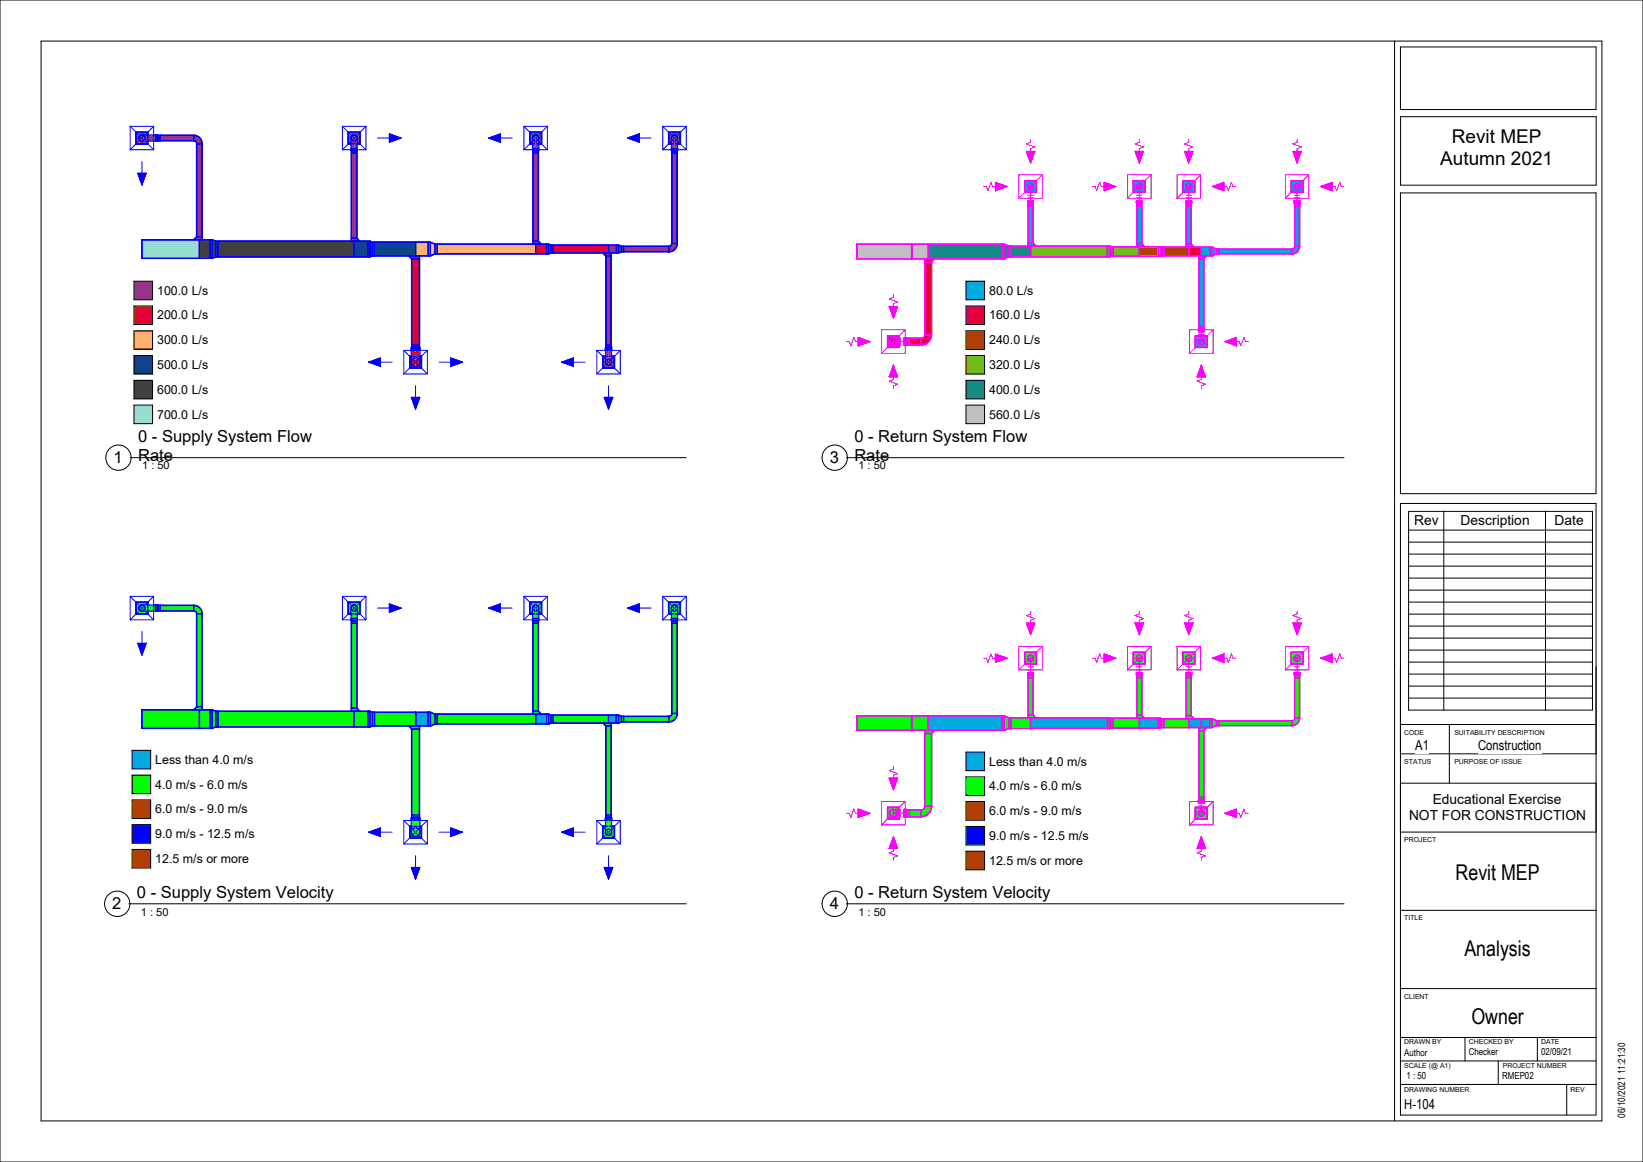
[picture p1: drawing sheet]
<svg xmlns="http://www.w3.org/2000/svg" width="840mm" height="594mm" viewBox="0 0 840 594" stroke-linecap="round" stroke-linejoin="round" font-family="sans-serif">
<defs><g id="words">
<g font-size="11.1">
<text x="744" y="450">Revit MEP</text>
<text x="749" y="489">Analysis</text>
<text x="752" y="523">Owner</text>
</g>
<g font-size="9.7">
<text x="742" y="73">Revit MEP</text>
<text x="736" y="84">Autumn 2021</text>
</g>
<g font-size="8.5">
<text x="71" y="226">0 - Supply System Flow</text>
<text x="437" y="226">0 - Return System Flow</text>
<text x="58" y="237">1</text>
<text x="71" y="236">Rate</text>
<text x="424" y="237">3</text>
<text x="437" y="236">Rate</text>
<text x="70" y="459">0 - Supply System Velocity</text>
<text x="437" y="459">0 - Return System Velocity</text>
<text x="57" y="465">2</text>
<text x="424" y="465">4</text>
</g>
<g font-size="7.1">
<text x="723" y="269">Rev</text>
<text x="747" y="269">Description</text>
<text x="795" y="269">Date</text>
<text x="724" y="384">A1</text>
<text x="756" y="384">Construction</text>
<text x="732" y="411">Educational Exercise</text>
<text x="720" y="419">NOT FOR CONSTRUCTION</text>
<text x="718" y="567">H-104</text>
</g>
<g font-size="6.3">
<text x="80" y="151">100.0 L/s</text>
<text x="506" y="151">80.0 L/s</text>
<text x="80" y="163">200.0 L/s</text>
<text x="506" y="163">160.0 L/s</text>
<text x="80" y="176">300.0 L/s</text>
<text x="506" y="176">240.0 L/s</text>
<text x="80" y="189">500.0 L/s</text>
<text x="506" y="189">320.0 L/s</text>
<text x="80" y="201">600.0 L/s</text>
<text x="506" y="201">400.0 L/s</text>
<text x="80" y="214">700.0 L/s</text>
<text x="506" y="214">560.0 L/s</text>
<text x="79" y="390">Less than 4.0 m/s</text>
<text x="506" y="391">Less than 4.0 m/s</text>
<text x="79" y="403">4.0 m/s - 6.0 m/s</text>
<text x="506" y="404">4.0 m/s - 6.0 m/s</text>
<text x="79" y="416">6.0 m/s - 9.0 m/s</text>
<text x="506" y="417">6.0 m/s - 9.0 m/s</text>
<text x="79" y="428">9.0 m/s - 12.5 m/s</text>
<text x="506" y="429">9.0 m/s - 12.5 m/s</text>
<text x="79" y="441">12.5 m/s or more</text>
<text x="506" y="442">12.5 m/s or more</text>
</g>
<g font-size="5.6">
<text x="73" y="240">1 : 50</text>
<text x="439" y="240">1 : 50</text>
<text x="72" y="468">1 : 50</text>
<text x="439" y="468">1 : 50</text>
</g>
<text font-size="5.1" x="831" y="571" transform="rotate(-90 831 571)">06/10/2021 11:21:30</text>
<g font-size="4.9">
<text x="718" y="540">Author</text>
<text x="751" y="539">Checker</text>
<text x="788" y="539">02/09/21</text>
<text x="719" y="552">1 : 50</text>
<text x="768" y="552">RMEP02</text>
</g>
<g font-size="3.5">
<text x="718" y="376">CODE</text>
<text x="744" y="376">SUITABILITY DESCRIPTION</text>
<text x="718" y="391">STATUS</text>
<text x="744" y="391">PURPOSE OF ISSUE</text>
<text x="718" y="431">PROJECT</text>
<text x="718" y="470">TITLE</text>
<text x="718" y="511">CLIENT</text>
<text x="718" y="534">DRAWN BY</text>
<text x="751" y="534">CHECKED BY</text>
<text x="788" y="534">DATE</text>
<text x="718" y="546">SCALE (@ A1)</text>
<text x="768" y="546">PROJECT NUMBER</text>
<text x="718" y="558">DRAWING NUMBER</text>
<text x="803" y="558">REV</text>
</g>
</g></defs>
<g fill="#00f">
<path d="M70 89h5l-2 6z"/>
<path d="M199 68l6 3-6 2z"/>
<path d="M250 71l6-3v5z"/>
<path d="M321 71l6-3v5z"/>
<path d="M210 203h5l-3 6z"/>
<path d="M230 183l6 2-6 2z"/>
<path d="M188 185l6-2v4z"/>
<path d="M309 203h4l-2 6z"/>
<path d="M287 185l6-2v4z"/>
</g>
<path d="M73 123h29v9h-29z" fill-rule="evenodd" fill="#a0e0e0"/>
<path d="M102 123h5v9h-5z" fill-rule="evenodd" fill="#404040"/>
<g fill="#938">
<path d="M180 78h2v44h-2z" fill-rule="evenodd"/>
<path d="M272 78h3v45h-3z" fill-rule="evenodd"/>
<path d="M343 78h3v46h-3z" fill-rule="evenodd"/>
<path d="M342 126l1-1v-1h3a4 4 0 0 1-4 5z" fill-rule="evenodd"/>
<path d="M310 131h3v45h-3z" fill-rule="evenodd"/>
</g>
<path d="M210 132h4v44h-4z" fill-rule="evenodd" fill="#d00"/>
<g fill="#938">
<path d="M101 73h2v48h-2z" fill-rule="evenodd"/>
<path d="M82 69h17v3h-17z" fill-rule="evenodd"/>
<path d="M99 69a4 4 0 0 1 4 4h-2l-1-1h-1z" fill-rule="evenodd"/>
</g>
<g fill="#d00">
<path d="M212 187l2-1 1-1a1.9 1.9 0 0 1-3 2z" fill-rule="evenodd"/>
<path d="M210 185l1 1 1 1a1.8 1.8 0 0 1-2-2z" fill-rule="evenodd"/>
<path d="M212 186h2l1-2-1 2-2 1z" fill-rule="evenodd"/>
<path d="M210 184l1 2h1v1a2.3 2.3 0 0 1-2-3z" fill-rule="evenodd"/>
<path d="M212 185h2l1-2a2.1 2.1 0 0 1-3 3z" fill-rule="evenodd"/>
<path d="M210 183l1 2h1v1l-1-1z" fill-rule="evenodd"/>
<path d="M212 184l2-1 1-1-1 3h-2z" fill-rule="evenodd"/>
<path d="M210 182l1 1 1 1v1l-1-1z" fill-rule="evenodd"/>
<path d="M212 182l3-1v2l-1 1h-2z" fill-rule="evenodd"/>
<path d="M210 181l2 1v2l-1-1z" fill-rule="evenodd"/>
<path d="M212 180l3-1v2l-3 1z" fill-rule="evenodd"/>
<path d="M210 179l2 1v2l-1-1z" fill-rule="evenodd"/>
<path d="M212 179h3l-3 1z" fill-rule="evenodd"/>
<path d="M210 179h2v1h-1z" fill-rule="evenodd"/>
</g>
<g fill="#938">
<path d="M311 186h1l1-1a1.2 1.2 0 0 1-2 1z" fill-rule="evenodd"/>
<path d="M310 185v1h1a1.2 1.2 0 0 1-1-1z" fill-rule="evenodd"/>
<path d="M311 186l1-1 1-1a1.4 1.4 0 0 1 0 2 1.4 1.4 0 0 1-2 0z" fill-rule="evenodd"/>
<path d="M310 184v1l1 1h-1z" fill-rule="evenodd"/>
<path d="M311 184h1l1-1-1 2-1 1z" fill-rule="evenodd"/>
<path d="M310 183v1h1v2l-1-1z" fill-rule="evenodd"/>
<path d="M311 183l2-1-1 2h-1z" fill-rule="evenodd"/>
<path d="M310 182l1 1v1h-1z" fill-rule="evenodd"/>
<path d="M311 181l2-1-1 2-1 1z" fill-rule="evenodd"/>
<path d="M310 180l1 1v2l-1-1z" fill-rule="evenodd"/>
<path d="M311 179h2v2h-2z" fill-rule="evenodd"/>
<path d="M310 179h1v2h-1z" fill-rule="evenodd"/>
<path d="M311 179h2h-2z" fill-rule="evenodd"/>
<path d="M310 179h1z" fill-rule="evenodd"/>
<path d="M180 69h1l-2 2z" fill-rule="evenodd"/>
<path d="M181 69h1l1 2z" fill-rule="evenodd"/>
<path d="M180 70l1-1-2 2z" fill-rule="evenodd"/>
<path d="M181 69l1 1 1 1z" fill-rule="evenodd"/>
<path d="M180 70h1v1h-1l-1 1z" fill-rule="evenodd"/>
<path d="M181 70h1l1 2-1-1h-1z" fill-rule="evenodd"/>
<path d="M180 71h1v1l-2 1z" fill-rule="evenodd"/>
<path d="M181 71h1l1 2-2-1z" fill-rule="evenodd"/>
<path d="M180 73l1-1v2h-2z" fill-rule="evenodd"/>
<path d="M181 72l1 1 1 1h-2z" fill-rule="evenodd"/>
<path d="M180 74h1v1h-2z" fill-rule="evenodd"/>
<path d="M181 74h2v1h-2z" fill-rule="evenodd"/>
<path d="M180 75h1v1h-2z" fill-rule="evenodd"/>
<path d="M181 75l2 1h-2z" fill-rule="evenodd"/>
<path d="M273 69h1l-2 2z" fill-rule="evenodd"/>
<path d="M274 69h1v2z" fill-rule="evenodd"/>
<path d="M273 70l1-1-2 2z" fill-rule="evenodd"/>
<path d="M274 69l1 1v1z" fill-rule="evenodd"/>
<path d="M273 70h1v1h-1l-1 1z" fill-rule="evenodd"/>
<path d="M274 70h1v2v-1h-1z" fill-rule="evenodd"/>
<path d="M273 71h1v1l-2 1z" fill-rule="evenodd"/>
<path d="M274 71h1v2l-1-1z" fill-rule="evenodd"/>
<path d="M272 73l2-1v2h-2z" fill-rule="evenodd"/>
<path d="M274 72l1 1v1h-1z" fill-rule="evenodd"/>
<path d="M272 74h2v1h-2z" fill-rule="evenodd"/>
<path d="M274 74h1v1h-1z" fill-rule="evenodd"/>
<path d="M272 75h2v1h-2z" fill-rule="evenodd"/>
<path d="M274 75l1 1h-1z" fill-rule="evenodd"/>
<path d="M344 69h1l-2 2z" fill-rule="evenodd"/>
<path d="M345 69h1v2z" fill-rule="evenodd"/>
<path d="M344 70l1-1-2 2z" fill-rule="evenodd"/>
<path d="M345 69l1 1v1z" fill-rule="evenodd"/>
<path d="M344 70h1v1h-1l-1 1z" fill-rule="evenodd"/>
<path d="M345 70h1v2v-1h-1z" fill-rule="evenodd"/>
<path d="M344 71h1v1l-2 1z" fill-rule="evenodd"/>
<path d="M345 71h1v2l-1-1z" fill-rule="evenodd"/>
<path d="M343 73l2-1v2h-2z" fill-rule="evenodd"/>
<path d="M345 72l1 1v1h-1z" fill-rule="evenodd"/>
<path d="M343 74h2v1h-2z" fill-rule="evenodd"/>
<path d="M345 74h1v1h-1z" fill-rule="evenodd"/>
<path d="M343 75h2v1h-2z" fill-rule="evenodd"/>
<path d="M345 75l1 1h-1z" fill-rule="evenodd"/>
<path d="M71 71l2 1h-2z" fill-rule="evenodd"/>
<path d="M71 69h2l-2 2z" fill-rule="evenodd"/>
<path d="M71 71h1l1 1h1a1.8 1.8 0 0 1-3-1z" fill-rule="evenodd"/>
<path d="M72 69h2h-1l-1 2h-1z" fill-rule="evenodd"/>
<path d="M72 71h2l1 1a1.8 1.8 0 0 1-3-1z" fill-rule="evenodd"/>
<path d="M73 69h1a1.5 1.5 0 0 1-2 1z" fill-rule="evenodd"/>
<path d="M74 71h1l1 1a1.8 1.8 0 0 1-2-1z" fill-rule="evenodd"/>
<path d="M74 69h2l-1 2h-1z" fill-rule="evenodd"/>
<path d="M75 71h2l1 1h-2z" fill-rule="evenodd"/>
<path d="M76 69h2l-1 2h-2z" fill-rule="evenodd"/>
<path d="M77 71h2v1h-1z" fill-rule="evenodd"/>
<path d="M78 69h1v2h-2z" fill-rule="evenodd"/>
<path d="M79 71v1z" fill-rule="evenodd"/>
<path d="M79 69v2z" fill-rule="evenodd"/>
</g>
<path d="M111 123h70v8h-70z" fill-rule="evenodd" fill="#404040"/>
<g fill="#004282">
<path d="M181 123h7v8h-7z" fill-rule="evenodd"/>
<path d="M191 124h21v7h-21z" fill-rule="evenodd"/>
</g>
<g fill="#fa0">
<path d="M212 124h7v7h-7z" fill-rule="evenodd"/>
<path d="M224 125h50v5h-50z" fill-rule="evenodd"/>
</g>
<g fill="#d00">
<path d="M274 125h5v5h-5z" fill-rule="evenodd"/>
<path d="M283 125h28v4h-28z" fill-rule="evenodd"/>
</g>
<g fill="#938">
<path d="M311 125h4v4h-4z" fill-rule="evenodd"/>
<path d="M319 126h23v3h-23z" fill-rule="evenodd"/>
<path d="M101 121h2v2h-4z" fill-rule="evenodd"/>
<path d="M180 122h2l2 1h-4z" fill-rule="evenodd"/>
<path d="M272 123h3l2 2h-5z" fill-rule="evenodd"/>
<path d="M308 129h5v2h-3z" fill-rule="evenodd"/>
</g>
<g fill="#d00">
<path d="M210 177h4l-2 1z"/>
<path d="M209 131h5v1h-4z" fill-rule="evenodd"/>
<path d="M209 182h1v3z" fill-rule="evenodd"/>
<path d="M209 182l1 3-1 3z" fill-rule="evenodd"/>
<path d="M210 185l1 2h1l-3 1z" fill-rule="evenodd"/>
<path d="M209 188l3-1 3 1z" fill-rule="evenodd"/>
<path d="M212 187h2l1-2v3z" fill-rule="evenodd"/>
<path d="M215 182v6v-3z" fill-rule="evenodd"/>
<path d="M215 182v3z" fill-rule="evenodd"/>
<path d="M209 182h1z" fill-rule="evenodd"/>
<path d="M210 178h5v1h-5z" fill-rule="evenodd"/>
<path d="M210 176h4v1h-4z" fill-rule="evenodd"/>
<path d="M210 177l2 1h-2z" fill-rule="evenodd"/>
<path d="M212 178l2-1 1 1z" fill-rule="evenodd"/>
</g>
<g fill="#938">
<path d="M308 182l2 3-2 3z"/>
<path d="M308 188l3-1 3 1z"/>
<path d="M310 177h3l-2 1z"/>
<path d="M308 182l2 1v2z" fill-rule="evenodd"/>
<path d="M310 185v1l1 1-3 1z" fill-rule="evenodd"/>
<path d="M311 187l1-1 1-1 1 3z" fill-rule="evenodd"/>
<path d="M314 182v6l-1-3z" fill-rule="evenodd"/>
<path d="M313 183l1-1-1 3z" fill-rule="evenodd"/>
<path d="M308 182l2 1v-1zM313 182v1l1-1z" fill-rule="evenodd"/>
<path d="M310 178h3v1h-3z" fill-rule="evenodd"/>
<path d="M310 176h3v1h-3z" fill-rule="evenodd"/>
<path d="M310 177l1 1h-1z" fill-rule="evenodd"/>
<path d="M311 178l2-1v1z" fill-rule="evenodd"/>
<path d="M178 68l3 1h-1l-1 2z" fill-rule="evenodd"/>
<path d="M178 68l1 3-1 3z" fill-rule="evenodd"/>
<path d="M179 71v2l-1 1z" fill-rule="evenodd"/>
<path d="M178 74h1v-1zM183 73v1h1z" fill-rule="evenodd"/>
<path d="M183 71l1 3-1-1z" fill-rule="evenodd"/>
<path d="M184 68v6l-1-3z" fill-rule="evenodd"/>
<path d="M181 69l3-1-1 3-1-2z" fill-rule="evenodd"/>
<path d="M178 68h6l-3 1z" fill-rule="evenodd"/>
<path d="M179 76h4v1h-4z" fill-rule="evenodd"/>
<path d="M180 77h2v1h-2z" fill-rule="evenodd"/>
<path d="M181 77h2h-1z" fill-rule="evenodd"/>
<path d="M179 77h2h-1z" fill-rule="evenodd"/>
<path d="M180 77h1h1z" fill-rule="evenodd"/>
<path d="M271 68l3 1h-1l-1 2z" fill-rule="evenodd"/>
<path d="M271 68l1 3-1 3z" fill-rule="evenodd"/>
<path d="M272 71v2l-1 1z" fill-rule="evenodd"/>
<path d="M271 74h1v-1zM275 73v1h2z" fill-rule="evenodd"/>
<path d="M275 71l2 3-2-1z" fill-rule="evenodd"/>
<path d="M277 68v6l-2-3z" fill-rule="evenodd"/>
<path d="M274 69l3-1-2 3v-2z" fill-rule="evenodd"/>
<path d="M271 68h6l-3 1z" fill-rule="evenodd"/>
<path d="M272 76h3v1h-3z" fill-rule="evenodd"/>
<path d="M272 77h3v1h-3z" fill-rule="evenodd"/>
<path d="M274 77h1z" fill-rule="evenodd"/>
<path d="M272 77h2h-2z" fill-rule="evenodd"/>
<path d="M272 77h2h1z" fill-rule="evenodd"/>
<path d="M342 68l3 1h-1l-1 2z" fill-rule="evenodd"/>
<path d="M342 68l1 3-1 3z" fill-rule="evenodd"/>
<path d="M343 71v2l-1 1z" fill-rule="evenodd"/>
<path d="M342 74h1v-1zM346 73v1h2z" fill-rule="evenodd"/>
<path d="M346 71l2 3-2-1z" fill-rule="evenodd"/>
<path d="M348 68v6l-2-3z" fill-rule="evenodd"/>
<path d="M345 69l3-1-2 3v-2z" fill-rule="evenodd"/>
<path d="M342 68h6l-3 1z" fill-rule="evenodd"/>
<path d="M343 76h3v1h-3z" fill-rule="evenodd"/>
<path d="M343 77h3v1h-3z" fill-rule="evenodd"/>
<path d="M345 77h1z" fill-rule="evenodd"/>
<path d="M343 77h2h-2z" fill-rule="evenodd"/>
<path d="M343 77h2h1z" fill-rule="evenodd"/>
<path d="M70 68l3 1h-2v2z" fill-rule="evenodd"/>
<path d="M70 68l1 3-1 3z" fill-rule="evenodd"/>
<path d="M71 71v1h2l-3 2z" fill-rule="evenodd"/>
<path d="M70 74l3-2 3 2z" fill-rule="evenodd"/>
<path d="M73 72h2l1 2z" fill-rule="evenodd"/>
<path d="M75 72l1 2v-2zM76 68l-1 1h1z" fill-rule="evenodd"/>
<path d="M73 69l3-1-1 1z" fill-rule="evenodd"/>
<path d="M70 68h6l-3 1z" fill-rule="evenodd"/>
<path d="M79 69h1v3h-1z" fill-rule="evenodd"/>
<path d="M81 69h1v3h-1z" fill-rule="evenodd"/>
<path d="M80 69h1l-1 2z" fill-rule="evenodd"/>
<path d="M80 71l1 1h-1z" fill-rule="evenodd"/>
<path d="M81 69v3l-1-1z" fill-rule="evenodd"/>
</g>
<g fill="#404040">
<path d="M107 123h2v9h-2z" fill-rule="evenodd"/>
<path d="M110 123h1v8h-1z" fill-rule="evenodd"/>
<path d="M109 123h1v8l-1 1z" fill-rule="evenodd"/>
</g>
<g fill="#004282">
<path d="M188 123h1v8h-1z" fill-rule="evenodd"/>
<path d="M190 124h1v7h-1z" fill-rule="evenodd"/>
<path d="M189 123l1 1v7h-1z" fill-rule="evenodd"/>
</g>
<g fill="#fa0">
<path d="M219 124h1v7h-1z" fill-rule="evenodd"/>
<path d="M222 125h2v5h-2z" fill-rule="evenodd"/>
<path d="M220 124l2 1v5l-2 1z" fill-rule="evenodd"/>
</g>
<g fill="#d00">
<path d="M279 125h1v5h-1z" fill-rule="evenodd"/>
<path d="M282 125h1v4h-1z" fill-rule="evenodd"/>
<path d="M280 125h2v4l-2 1z" fill-rule="evenodd"/>
</g>
<g fill="#938">
<path d="M315 125h1v4h-1z" fill-rule="evenodd"/>
<path d="M318 126h1v3h-1z" fill-rule="evenodd"/>
<path d="M316 125l2 1v3h-2z" fill-rule="evenodd"/>
</g>
<g fill="none" stroke="#00f" stroke-width=".51">
<path d="M67 65l4 4M67 77h12M67 65h12M67 65v12M71 72l-4 5M71 69l1 1M72 71l-1 1M73 71l1 1M73 69h.1M73 72h.1M73 72h6M74 69l-1 1"/>
<path d="M74 70h.1M74 69h.1M74 71h.1M74 70v1M74 72l5 5M75 69h.1M76 69v1M76 71v1M79 65v5M79 71v6M79 65l-5 4M79 69h-6"/>
<path d="M175 65l4 4M175 77h4M175 65h12M175 65v12M179 72l-4 5M179 74h2M180 71h.1M180 69l1 1M180 72l-1-1v5M180 72h2M180 72h.1M180 72h1"/>
<path d="M181 71l-1 1M181 71l1 1M181 74h2M182 72h.1M182 72l1-1v5M182 69l-1 1M183 71h-1M183 71h.1M183 72l4 5M183 77h4M187 65l-4 4M187 65v12"/>
<path d="M193 71h12M199 68l6 3-6 2zM250 71h12M250 71l6-3v5zM268 65l4 4M268 77h4M268 65h12M268 65v12M272 72l-4 5M272 74h1M272 71h.1M273 69l1 1"/>
<path d="M273 72l-1-1v5M273 72h1M273 72h.1M274 71l-1 1M274 71l1 1M274 74h1M274 72h.1M275 72v-1v5M275 69l-1 1M275 71h.1M276 72l4 5M276 77h4"/>
<path d="M280 65l-4 4M280 65v12M321 71h12M321 71l6-3v5zM339 65l4 4M339 77h4M339 65h12M339 65v12M343 72l-4 5M343 74h1M343 71h.1M344 69l1 1"/>
<path d="M344 72l-1-1v5M344 72h1M344 72h.1M345 71l-1 1M345 71l1 1M345 74h1M345 72h.1M346 72v-1v5M346 69l-1 1M346 71h.1M347 72l4 5M347 77h4"/>
<path d="M351 65l-4 4M351 65v12M70 89h5l-2 6zM73 83v12M206 179h5M206 179l5 4M206 179v12M210 179v6v-1M212 179h1M214 179h4M215 179v6l-1-1M218 179l-4 4"/>
<path d="M218 179v12M305 179h6M305 179l4 4M305 179v12M310 179v6v-1M311 179h6M313 179v6l-1-1M317 179l-4 4M317 179v12M188 185h12M188 185l6-2v4zM206 191h12"/>
<path d="M210 182h1M210 184h.1M211 184h.1M211 187l-5 4M211 184l1 1M211 183h.1M212 182h1M212 183h.1M212 183l-1 1M212 185l-1 1M212 197v12M213 185l1 1"/>
<path d="M213 183h.1M213 183h1M214 183v1M214 183h.1M214 184l-1 1M214 182h1M214 184h.1M214 187l4 4M215 184h.1M224 185h12M230 183l6 2-6 2zM287 185h12"/>
<path d="M287 185l6-2v4zM305 191h12M309 187l-4 4M310 182h1M310 185h.1M310 184v1M310 184l1 1M311 184h.1M311 184h1M311 184h-1M311 185l-1 1M311 197v12"/>
<path d="M311 185l1 1M311 182h2M312 184h.1M312 184l-1 1M313 184v1M313 185h.1M313 181h.1M313 184h.1M313 183h.1M313 187l4 4M210 203h5l-3 6zM309 203h4l-2 6z"/>
</g>
<g fill="none" stroke="#00f" stroke-width=".7">
<path d="M71 71h.1M71 70h.1M72 72h.1M72 69h.1M73 69a1.6 1.6 0 0 0-2 2 1.6 1.6 0 0 0 2 1M76 69v-1h-6v6h6v-2M80 69h-1v3h1M80 69h.1M80 69v3M80 72h.1M80 70h.1M80 71h.1"/>
<path d="M80 69h1M80 71v1M81 72h18h1l1 1M81 69h19l2 2 1 2M81 69v3M81 72h-1M82 69v3M99 69v3M101 73h2M101 73v48M103 73v50M179 71a1.6 1.6 0 0 1 2-2 1.6 1.6 0 0 1 2 2"/>
<path d="M179 77v-1h4v1M179 77h1M179 74h-1v-6h6v6h-1M180 77h.1M180 70h.1M180 77h3M180 78h2M180 77v46M180 77h2M180 77h1M181 69h-1M182 69h.1"/>
<path d="M182 77h.1M182 77v45M182 70h1M183 77h.1M183 77h-1M272 71a1.6 1.6 0 0 1 2-2 1.6 1.6 0 0 1 1 2M272 77v-1h3v1M272 77h.1M272 74h-1v-6h6v6h-2M272 70h.1M272 77h3M272 78h3"/>
<path d="M272 77v48M273 77h.1M273 69h.1M274 69h1M274 77h1M275 77v46l2 2M275 70h.1M275 77h.1M343 71a1.6 1.6 0 0 1 2-2 1.6 1.6 0 0 1 1 2M343 77v-1h3v1M343 77h.1M343 74h-1v-6h6v6h-2"/>
<path d="M343 70h.1M343 77h3M343 77v48l-1 1M343 78h3M344 77h.1M344 69h.1M345 69h1M345 77h1M346 77v48v1l-1 2-3 1M346 70h.1M346 77h.1M101 121h2"/>
<path d="M101 121l-2 2M102 123v9M107 123v9M109 123h-36v9h36M109 123v9M109 123h1M110 131h79M110 123h79M110 123v8M110 131l-1 1M111 123v8M180 122h2"/>
<path d="M181 123v8M182 122l2 1M188 123v8M189 123v8M189 123l1 1M190 131h30M190 124h30M190 124v7M190 131h-1M191 124v7M209 131l1 1M210 132h4"/>
<path d="M210 132v45M212 124v7M214 131v46M219 124v7M220 124v7M220 124l2 1M222 130h58M222 125h58M222 125v5M222 130l-2 1M224 125v5M272 123h3"/>
<path d="M274 125v5M279 125v5M280 125v5M280 125h2M282 129h34M282 125h34M282 125v4M282 129l-2 1M283 125v4M308 129l2 2v46M310 131h3M311 125v4"/>
<path d="M313 129v48M315 125v4M316 125v4M316 125l2 1M318 126h24M318 129h24M318 126v3M318 129h-2M319 126v3M342 126v3M343 124h3M210 178v1h5v-1"/>
<path d="M210 178h.1M210 178h5M210 176h4M210 177h4M210 177v1M211 178h.1M212 178h.1M213 178h.1M214 178h.1M214 177l1 1M215 178h.1M310 178v1h3v-1"/>
<path d="M310 178h.1M310 178h3M310 176h3M310 177h3M310 177v1M310 178h1M312 178h.1M313 177v1M313 178h.1M210 185a2.2 2.2 0 0 0 2 2 2.2 2.2 0 0 0 3-2M210 182h-1v6h6v-6M210 186h.1"/>
<path d="M211 186v1M211 187h.1M212 187h.1M213 187h.1M214 187h.1M214 186v1M215 186h.1M310 185a1.6 1.6 0 0 0 1 2 1.6 1.6 0 0 0 2-2M310 182h-2v6h6v-6h-1M310 186h.1M310 187h1M312 187h.1"/>
<path d="M313 186h.1"/>
</g>
<g fill="#00f">
<path d="M70 329h5l-2 6z"/>
<path d="M199 309l6 2-6 2z"/>
<path d="M250 311l6-2v4z"/>
<path d="M321 311l6-2v4z"/>
<path d="M230 423l6 2-6 3z"/>
<path d="M188 425l6-2v5z"/>
<path d="M287 425l6-2v5z"/>
<path d="M210 443h5l-3 6z" fill-rule="evenodd"/>
<path d="M309 443h4l-2 6z" fill-rule="evenodd"/>
</g>
<g fill="#0f0">
<path d="M73 363h29v9h-29z" fill-rule="evenodd"/>
<path d="M102 363h5v9h-5z" fill-rule="evenodd"/>
<path d="M180 319h2v43h-2z" fill-rule="evenodd"/>
<path d="M272 319h3v44h-3z" fill-rule="evenodd"/>
<path d="M343 319h3v46h-3z" fill-rule="evenodd"/>
<path d="M342 366h1v-1h3a4 4 0 0 1-4 4z" fill-rule="evenodd"/>
<path d="M310 371h3v46h-3z" fill-rule="evenodd"/>
<path d="M210 373h4v44h-4z" fill-rule="evenodd"/>
<path d="M101 314h2v47h-2z" fill-rule="evenodd"/>
<path d="M82 309h17v3h-17z" fill-rule="evenodd"/>
<path d="M99 309a4 4 0 0 1 4 5h-2l-1-1-1-1z" fill-rule="evenodd"/>
<path d="M212 427h2l1-2a1.9 1.9 0 0 1-3 2z" fill-rule="evenodd"/>
<path d="M210 425l1 2h1a1.8 1.8 0 0 1-2-2z" fill-rule="evenodd"/>
<path d="M212 427l2-1 1-1-1 2h-2z" fill-rule="evenodd"/>
<path d="M210 425l1 1 1 1a2.3 2.3 0 0 1-2-2z" fill-rule="evenodd"/>
<path d="M212 426l2-1 1-1-1 2-2 1z" fill-rule="evenodd"/>
<path d="M210 424l1 1 1 1v1a2.3 2.3 0 0 1-2-3z" fill-rule="evenodd"/>
<path d="M212 424h2l1-2-1 3-2 1z" fill-rule="evenodd"/>
<path d="M210 422l1 2h1v2a2.3 2.3 0 0 1-2-4z" fill-rule="evenodd"/>
<path d="M212 422l3-1v2l-1 1h-2z" fill-rule="evenodd"/>
<path d="M210 421l2 1v2l-1-1z" fill-rule="evenodd"/>
<path d="M212 420h3v1l-3 1z" fill-rule="evenodd"/>
<path d="M210 420h2v2l-1-1z" fill-rule="evenodd"/>
<path d="M212 419h3v1h-3z" fill-rule="evenodd"/>
<path d="M210 419h2v1h-1z" fill-rule="evenodd"/>
<path d="M311 427l1-1 1-1a1.4 1.4 0 0 1-2 2z" fill-rule="evenodd"/>
<path d="M310 425v1l1 1a1.3 1.3 0 0 1-1-2z" fill-rule="evenodd"/>
<path d="M311 426h1l1-1-1 1-1 1z" fill-rule="evenodd"/>
<path d="M310 425v1h1v1l-1-1z" fill-rule="evenodd"/>
<path d="M311 425l1-1 1-1-1 3h-1z" fill-rule="evenodd"/>
<path d="M310 423v1l1 1v1l-1-1z" fill-rule="evenodd"/>
<path d="M311 423l2-1-1 2-1 1z" fill-rule="evenodd"/>
<path d="M310 422l1 1v2l-1-1z" fill-rule="evenodd"/>
<path d="M311 421h2l-1 2h-1z" fill-rule="evenodd"/>
<path d="M310 421h1v2l-1-1z" fill-rule="evenodd"/>
<path d="M311 420l2-1v2h-2z" fill-rule="evenodd"/>
<path d="M310 419l1 1v1h-1z" fill-rule="evenodd"/>
<path d="M311 419h2l-2 1z" fill-rule="evenodd"/>
<path d="M310 419h1v1z" fill-rule="evenodd"/>
<path d="M180 310l1-1-2 2z" fill-rule="evenodd"/>
<path d="M181 309l1 1 1 1z" fill-rule="evenodd"/>
<path d="M180 310l1-1-2 3z" fill-rule="evenodd"/>
<path d="M181 309l1 1 1 2z" fill-rule="evenodd"/>
<path d="M180 310h1v1h-1l-1 1z" fill-rule="evenodd"/>
<path d="M181 310l1 1 1 1-1-1h-1z" fill-rule="evenodd"/>
<path d="M180 311h1v1l-2 1z" fill-rule="evenodd"/>
<path d="M181 311l1 1 1 1-2-1z" fill-rule="evenodd"/>
<path d="M180 313l1-1v2l-2 1z" fill-rule="evenodd"/>
<path d="M181 312l1 1 1 2-2-1z" fill-rule="evenodd"/>
<path d="M180 314h1v1l-2 1z" fill-rule="evenodd"/>
<path d="M181 314h2v2l-2-1z" fill-rule="evenodd"/>
<path d="M180 316l1-1v1h-2z" fill-rule="evenodd"/>
<path d="M181 315l2 1h-2z" fill-rule="evenodd"/>
<path d="M273 310l1-1-2 2z" fill-rule="evenodd"/>
<path d="M274 309l1 1v1z" fill-rule="evenodd"/>
<path d="M273 310l1-1-2 3z" fill-rule="evenodd"/>
<path d="M274 309l1 1v2z" fill-rule="evenodd"/>
<path d="M273 310h1v1h-1l-1 1z" fill-rule="evenodd"/>
<path d="M274 310l1 1v1v-1h-1z" fill-rule="evenodd"/>
<path d="M273 311h1v1l-2 1z" fill-rule="evenodd"/>
<path d="M274 311l1 1v1l-1-1z" fill-rule="evenodd"/>
<path d="M272 313l2-1v2l-2 1z" fill-rule="evenodd"/>
<path d="M274 312l1 1v2l-1-1z" fill-rule="evenodd"/>
<path d="M272 314h2v1l-2 1z" fill-rule="evenodd"/>
<path d="M274 314h1v2l-1-1z" fill-rule="evenodd"/>
<path d="M272 316l2-1v1h-2z" fill-rule="evenodd"/>
<path d="M274 315l1 1h-1z" fill-rule="evenodd"/>
<path d="M344 310l1-1-2 2z" fill-rule="evenodd"/>
<path d="M345 309l1 1v1z" fill-rule="evenodd"/>
<path d="M344 310l1-1-2 3z" fill-rule="evenodd"/>
<path d="M345 309l1 1v2z" fill-rule="evenodd"/>
<path d="M344 310h1v1h-1l-1 1z" fill-rule="evenodd"/>
<path d="M345 310l1 1v1v-1h-1z" fill-rule="evenodd"/>
<path d="M344 311h1v1l-2 1z" fill-rule="evenodd"/>
<path d="M345 311l1 1v1l-1-1z" fill-rule="evenodd"/>
<path d="M343 313l2-1v2l-2 1z" fill-rule="evenodd"/>
<path d="M345 312l1 1v2l-1-1z" fill-rule="evenodd"/>
<path d="M343 314h2v1l-2 1z" fill-rule="evenodd"/>
<path d="M345 314h1v2l-1-1z" fill-rule="evenodd"/>
<path d="M343 316l2-1v1h-2z" fill-rule="evenodd"/>
<path d="M345 315l1 1h-1z" fill-rule="evenodd"/>
<path d="M71 311l2 1h-2z" fill-rule="evenodd"/>
<path d="M71 310l2-1-2 2z" fill-rule="evenodd"/>
<path d="M71 311h1l1 1h1a1.8 1.8 0 0 1-3-1z" fill-rule="evenodd"/>
<path d="M72 310l2-1-1 1-1 1h-1z" fill-rule="evenodd"/>
<path d="M72 311h2l1 1a1.8 1.8 0 0 1-3-1z" fill-rule="evenodd"/>
<path d="M73 310l2-1-1 2h-2z" fill-rule="evenodd"/>
<path d="M74 311h1l1 1h-2z" fill-rule="evenodd"/>
<path d="M74 309h2l-1 2h-1z" fill-rule="evenodd"/>
<path d="M75 311h2l1 1h-2z" fill-rule="evenodd"/>
<path d="M76 309h2l-1 2h-2z" fill-rule="evenodd"/>
<path d="M77 311h2v1h-1z" fill-rule="evenodd"/>
<path d="M78 309h1v2h-2z" fill-rule="evenodd"/>
<path d="M79 311v1z" fill-rule="evenodd"/>
<path d="M79 309v2z" fill-rule="evenodd"/>
<path d="M111 364h70v8h-70z" fill-rule="evenodd"/>
<path d="M181 364h7v8h-7z" fill-rule="evenodd"/>
<path d="M191 364h21v7h-21z" fill-rule="evenodd"/>
</g>
<path d="M212 364h7v7h-7z" fill-rule="evenodd" fill="#0ad"/>
<path d="M224 365h50v5h-50z" fill-rule="evenodd" fill="#0f0"/>
<path d="M274 365h5v5h-5z" fill-rule="evenodd" fill="#0ad"/>
<path d="M283 366h28v4h-28z" fill-rule="evenodd" fill="#0f0"/>
<path d="M311 366h4v4h-4z" fill-rule="evenodd" fill="#0ad"/>
<g fill="#0f0">
<path d="M308 422l2 3-2 3z"/>
<path d="M343 317h2h1z"/>
<path d="M319 366h23v3h-23z" fill-rule="evenodd"/>
<path d="M101 361h2v2h-4z" fill-rule="evenodd"/>
<path d="M180 362h2l2 2h-4z" fill-rule="evenodd"/>
<path d="M272 363h3l2 2h-5z" fill-rule="evenodd"/>
<path d="M308 370h5v1h-3z" fill-rule="evenodd"/>
<path d="M209 371h5v2h-4z" fill-rule="evenodd"/>
<path d="M209 422l1 1v2z" fill-rule="evenodd"/>
<path d="M209 422l1 3-1 3z" fill-rule="evenodd"/>
<path d="M210 425l1 2 1 1h-3z" fill-rule="evenodd"/>
<path d="M209 428h3h3z" fill-rule="evenodd"/>
<path d="M212 428l2-1 1-2v3z" fill-rule="evenodd"/>
<path d="M215 422v6v-3z" fill-rule="evenodd"/>
<path d="M215 423v-1v3z" fill-rule="evenodd"/>
<path d="M209 422l1 1z" fill-rule="evenodd"/>
<path d="M210 418h5v1h-5z" fill-rule="evenodd"/>
<path d="M210 417h4v1h-4z" fill-rule="evenodd"/>
<path d="M210 418h2h-2z" fill-rule="evenodd"/>
<path d="M212 418h2h1z" fill-rule="evenodd"/>
<path d="M210 418h4h-2z" fill-rule="evenodd"/>
<path d="M308 422l2 1v2z" fill-rule="evenodd"/>
<path d="M310 425v2h1l-3 1z" fill-rule="evenodd"/>
<path d="M308 428l3-1 3 1z" fill-rule="evenodd"/>
<path d="M311 427h1l1-2 1 3z" fill-rule="evenodd"/>
<path d="M314 422v6l-1-3z" fill-rule="evenodd"/>
<path d="M313 423l1-1-1 3z" fill-rule="evenodd"/>
<path d="M308 422l2 1v-1zM313 422v1l1-1z" fill-rule="evenodd"/>
<path d="M310 418h3v1h-3z" fill-rule="evenodd"/>
<path d="M310 417h3v1h-3z" fill-rule="evenodd"/>
<path d="M310 418h1h-1z" fill-rule="evenodd"/>
<path d="M311 418h2z" fill-rule="evenodd"/>
<path d="M310 418h3h-2z" fill-rule="evenodd"/>
<path d="M178 308l3 1-1 1-1 1z" fill-rule="evenodd"/>
<path d="M178 308l1 3-1 3z" fill-rule="evenodd"/>
<path d="M179 311v2l-1 1z" fill-rule="evenodd"/>
<path d="M183 313v1h1zM178 314h1v-1z" fill-rule="evenodd"/>
<path d="M183 311l1 3-1-1z" fill-rule="evenodd"/>
<path d="M184 308v6l-1-3z" fill-rule="evenodd"/>
<path d="M181 309l3-1-1 3-1-1z" fill-rule="evenodd"/>
<path d="M178 308h6l-3 1z" fill-rule="evenodd"/>
<path d="M179 316h4v1h-4z" fill-rule="evenodd"/>
<path d="M180 317h2v2h-2z" fill-rule="evenodd"/>
<path d="M181 317h2h-1z" fill-rule="evenodd"/>
<path d="M179 317h2h-1z" fill-rule="evenodd"/>
<path d="M180 317h1h1z" fill-rule="evenodd"/>
<path d="M271 308l3 1-1 1-1 1z" fill-rule="evenodd"/>
<path d="M271 308l1 3-1 3z" fill-rule="evenodd"/>
<path d="M272 311v2l-1 1z" fill-rule="evenodd"/>
<path d="M271 314h1v-1zM275 313v1h2z" fill-rule="evenodd"/>
<path d="M275 311l2 3-2-1z" fill-rule="evenodd"/>
<path d="M277 308v6l-2-3z" fill-rule="evenodd"/>
<path d="M274 309l3-1-2 3v-1z" fill-rule="evenodd"/>
<path d="M271 308h6l-3 1z" fill-rule="evenodd"/>
<path d="M272 316h3v1h-3z" fill-rule="evenodd"/>
<path d="M272 317h3v2h-3z" fill-rule="evenodd"/>
<path d="M274 317h1z" fill-rule="evenodd"/>
<path d="M272 317h2h-2z" fill-rule="evenodd"/>
<path d="M272 317h2h1z" fill-rule="evenodd"/>
<path d="M342 308l3 1-1 1-1 1z" fill-rule="evenodd"/>
<path d="M342 308l1 3-1 3z" fill-rule="evenodd"/>
<path d="M343 311v2l-1 1z" fill-rule="evenodd"/>
<path d="M346 313v1h2zM342 314h1v-1z" fill-rule="evenodd"/>
<path d="M346 311l2 3-2-1z" fill-rule="evenodd"/>
<path d="M348 308v6l-2-3z" fill-rule="evenodd"/>
<path d="M345 309l3-1-2 3v-1z" fill-rule="evenodd"/>
<path d="M342 308h6l-3 1z" fill-rule="evenodd"/>
<path d="M343 316h3v1h-3z" fill-rule="evenodd"/>
<path d="M343 317h3v2h-3z" fill-rule="evenodd"/>
<path d="M345 317h1z" fill-rule="evenodd"/>
<path d="M343 317h2h-2z" fill-rule="evenodd"/>
<path d="M70 308l3 1-2 1v1z" fill-rule="evenodd"/>
<path d="M70 308l1 3-1 3z" fill-rule="evenodd"/>
<path d="M71 311v1h2l-3 2z" fill-rule="evenodd"/>
<path d="M70 314l3-2 3 2z" fill-rule="evenodd"/>
<path d="M73 312h2l1 2z" fill-rule="evenodd"/>
<path d="M75 312l1 2v-2zM76 308l-1 1h1z" fill-rule="evenodd"/>
<path d="M73 309l3-1-1 1z" fill-rule="evenodd"/>
<path d="M70 308h6l-3 1z" fill-rule="evenodd"/>
<path d="M79 309h1v3h-1z" fill-rule="evenodd"/>
<path d="M81 309h1v3h-1z" fill-rule="evenodd"/>
<path d="M80 309h1l-1 2z" fill-rule="evenodd"/>
<path d="M80 311l1 1h-1z" fill-rule="evenodd"/>
<path d="M81 309v3l-1-1z" fill-rule="evenodd"/>
<path d="M107 363h2v9h-2z" fill-rule="evenodd"/>
<path d="M110 364h1v8h-1z" fill-rule="evenodd"/>
<path d="M109 363l1 1v8h-1z" fill-rule="evenodd"/>
<path d="M188 364h1v8h-1z" fill-rule="evenodd"/>
<path d="M190 364h1v7h-1z" fill-rule="evenodd"/>
<path d="M189 364h1v7l-1 1z" fill-rule="evenodd"/>
<path d="M219 364h1v7h-1z" fill-rule="evenodd"/>
<path d="M222 365h2v5h-2z" fill-rule="evenodd"/>
<path d="M220 364l2 1v5l-2 1z" fill-rule="evenodd"/>
<path d="M279 365h1v5h-1z" fill-rule="evenodd"/>
<path d="M282 366h1v4h-1z" fill-rule="evenodd"/>
<path d="M280 365l2 1v4h-2z" fill-rule="evenodd"/>
<path d="M315 366h1v4h-1z" fill-rule="evenodd"/>
<path d="M318 366h1v3h-1z" fill-rule="evenodd"/>
<path d="M316 366h2v3l-2 1z" fill-rule="evenodd"/>
</g>
<g fill="none" stroke="#00f" stroke-width=".51">
<path d="M67 305l4 4M67 317h12M67 305h12M67 305v12M71 313l-4 4M71 310l1 1M72 311l-1 1M73 311l1 1M73 309h.1M73 312h.1M73 312h6M74 310l-1 1"/>
<path d="M74 310h.1M74 309h.1M74 312h.1M74 310v2M74 311v1M74 311h.1M74 313l5 4M75 309h.1M76 309v1M76 311v1M79 305v5M79 311v6"/>
<path d="M79 305l-5 4M79 309h-6M175 305l4 4M175 317h4M175 305h12M175 305v12M179 313l-4 4M179 314h2M180 311h.1M180 311v1M180 312l-1-1v5M180 312h.1"/>
<path d="M180 310l1 1M181 312h.1M181 311l-1 1M181 311l1 1M181 314h2M182 312h-1M182 312h.1M182 310l-1 1M182 312l1-1v5M183 311l-1 1M183 311h.1M183 313l4 4"/>
<path d="M183 317h4M187 305l-4 4M187 305v12M193 311h12M199 309l6 2-6 2zM250 311h12M250 311l6-2v4zM268 305l4 4M268 317h4M268 305h12M268 305v12M272 313l-4 4"/>
<path d="M272 314h1M272 311h.1M272 311v1M272 312v-1v5M272 312h1M273 310l1 1M273 312h.1M274 311l-1 1M274 311l1 1M274 314h1M274 312h-1M274 312h.1"/>
<path d="M275 310l-1 1M275 312h.1M275 312v-1v5M275 311v1M275 311h.1M276 313l4 4M276 317h4M280 305l-4 4M280 305v12M321 311h12M321 311l6-2v4zM339 305l4 4"/>
<path d="M339 317h4M339 305h12M339 305v12M343 313l-4 4M343 314h1M343 311h.1M343 311v1M343 312v-1v5M343 312h1M344 310l1 1M344 312h1M344 312h.1"/>
<path d="M345 311l-1 1M345 311l1 1M345 314h1M345 312h.1M346 310l-1 1M346 312h.1M346 312v-1v5M346 311v1M346 311h.1M347 313l4 4M347 317h4M351 305l-4 4"/>
<path d="M351 305v12M70 329h5l-2 6zM73 323v12M206 419h5M206 419l5 5M206 419v12M210 419v6v-1M212 419h1M214 419h4M215 419v6M218 419l-4 5M218 419v12"/>
<path d="M305 419h6M305 419l4 5M305 419v12M310 419v6v-1M311 419h6M313 419v6l-1-1M317 419l-4 5M317 419v12M188 425h12M188 425l6-2v5zM206 431h12M210 422h1"/>
<path d="M210 425h.1M211 427l-5 4M211 424h.1M211 424l1 1M212 422h1M212 423h.1M212 423l-1 1M212 426l-1 1M212 437v12M213 426l1 1M213 423h.1M213 423l1 1"/>
<path d="M214 424h.1M214 424l-1 1M214 422h1M214 427l4 4M214 424l1 1M215 425h.1M224 425h12M230 423l6 2-6 3zM287 425h12M287 425l6-2v5zM305 431h12M309 427l-4 4"/>
<path d="M310 422h1M310 425h.1M310 424l1 1M311 424h1M311 424h.1M311 426l-1 1M311 437v12M311 426l1 1M311 422h2M312 424h.1M312 424l-1 1M313 425h.1"/>
<path d="M313 422h.1M313 424h.1M313 423h.1M313 427l4 4M210 443h5l-3 6zM309 443h4l-2 6z"/>
</g>
<g fill="none" stroke="#00f" stroke-width=".7">
<path d="M71 311v1M71 310h.1M72 312h.1M72 309h.1M73 309a1.6 1.6 0 0 0-2 2 1.6 1.6 0 0 0 2 1M76 309v-1h-6v6h6v-2M80 309h-1v3h1M80 309h.1M80 309v3M80 312h.1M80 310h.1M80 311v1"/>
<path d="M80 309h1M81 312h18l1 1 1 48-2 2M81 309h18l3 1 1 2v2v49M81 309v3M81 312h-1M82 309v3M99 309v3M101 314h2M179 311a1.6 1.6 0 0 1 2-2 1.6 1.6 0 0 1 2 2M179 317v-1h4v1M179 317h1M179 314h-1v-6h6v6h-1"/>
<path d="M180 317h.1M180 310h.1M180 317h3M180 319h2M180 317v47M180 317h2M180 317h1M181 309h-1M182 309h.1M182 317h.1M182 317v45M182 310h1"/>
<path d="M183 317h.1M183 317h-1M272 311a1.6 1.6 0 0 1 2-2 1.6 1.6 0 0 1 1 2M272 317v-1h3v1M272 317h.1M272 314h-1v-6h6v6h-2M272 310h.1M272 317h3M272 319h3M272 317v48M273 317h.1M273 309h.1"/>
<path d="M274 309h1M274 317h1M275 317v47l2 1M275 310h.1M275 317h.1M343 311a1.6 1.6 0 0 1 2-2 1.6 1.6 0 0 1 1 2M343 317v-1h3v1M343 317h.1M343 314h-1v-6h6v6h-2M343 310h.1M343 317h3M343 317v48v1h-1"/>
<path d="M343 319h3M344 317h.1M344 309h.1M345 309h1M345 317h1M346 317v48v2l-1 1-3 1M346 310h.1M346 317h.1M101 361h2M102 363v9M107 363v9M109 363h-36v9h36"/>
<path d="M109 363v9M109 363l1 1M110 372h79M110 364h79M110 364v8M110 372h-1M111 364v8M180 362h2M181 364v8M182 362l2 2M188 364v8M189 364v8"/>
<path d="M189 364h1M190 371h30M190 364h30M190 364v7M190 371l-1 1M191 364v7M209 371l1 2M210 373h4M210 373v45M212 364v7M214 371v47M219 364v7"/>
<path d="M220 364v7M220 364l2 1M222 370h58M222 365h58M222 365v5M222 370l-2 1M224 365v5M272 363h3M274 365v5M279 365v5M280 365v5M280 365l2 1"/>
<path d="M282 370h34M282 366h34M282 366v4M282 370h-2M283 366v4M308 370l2 1v47M310 371h3M311 366v4M313 370v48M315 366v4M316 366v4M316 366h2"/>
<path d="M318 366h24M318 369h24M318 366v3M318 369l-2 1M319 366v3M342 366v3M343 365h3M210 418v1h5v-1M210 418h.1M210 418h5M210 417h4M210 418h4"/>
<path d="M211 418h.1M212 418h.1M213 418h.1M214 418h.1M214 418h1M215 418h.1M310 418v1h3v-1M310 418h.1M310 418h3M310 417h3M310 418h1M312 418h.1"/>
<path d="M313 418h.1M210 425a2.2 2.2 0 0 0 2 3 2.2 2.2 0 0 0 3-3M210 422h-1v6h6v-6M210 426h.1M211 427h.1M212 427v1M213 427v1M214 427h.1M215 426h.1M310 425a1.6 1.6 0 0 0 1 2 1.6 1.6 0 0 0 2-2M310 422h-2v6h6v-6h-1M310 426h.1"/>
<path d="M310 427h1M312 427h.1M313 426h.1"/>
</g>
<g fill="#f0f">
<path d="M525 77h4l-2 6z"/>
<path d="M509 93l6 2-6 3z"/>
<path d="M580 77h5l-3 6z"/>
<path d="M564 93l6 2-6 3z"/>
<path d="M606 77h4l-2 6z"/>
<path d="M675 95l6-2v5z"/>
<path d="M661 77h4l-2 6z"/>
<path d="M614 187l2 6h-4z"/>
<path d="M626 175l6-3v5z"/>
<path d="M457 187l2 6h-4z"/>
<path d="M455 157h4l-2 6z"/>
<path d="M439 172l6 3-6 2z"/>
<path d="M620 95l6-2v5z" fill-rule="evenodd"/>
</g>
<path d="M623 127h38v3h-38z" fill-rule="evenodd" fill="#0ad"/>
<g fill="#e06">
<path d="M473 134h3v37h-3z" fill-rule="evenodd"/>
<path d="M465 173h6v3h-6z" fill-rule="evenodd"/>
<path d="M471 173h1l1-2h3a5 5 0 0 1-5 5z" fill-rule="evenodd"/>
</g>
<g fill="#0ad">
<path d="M526 105h2v19h-2z" fill-rule="evenodd"/>
<path d="M581 105h3v19h-3z" fill-rule="evenodd"/>
<path d="M607 105h2v20h-2z" fill-rule="evenodd"/>
<path d="M662 105h2v21h-2z" fill-rule="evenodd"/>
<path d="M662 126h2a4 4 0 0 1-3 4v-3h1z" fill-rule="evenodd"/>
<path d="M613 132h2v35h-2z" fill-rule="evenodd"/>
<path d="M609 95l2 3-3-1 1-1z" fill-rule="evenodd"/>
<path d="M611 92v6l-2-3z" fill-rule="evenodd"/>
<path d="M608 94l3-2-2 3v-1z" fill-rule="evenodd"/>
<path d="M605 92h6l-3 2z" fill-rule="evenodd"/>
<path d="M605 92l3 2h-1l-1 1z" fill-rule="evenodd"/>
<path d="M605 92l1 3-1 3z" fill-rule="evenodd"/>
<path d="M606 95l1 1 1 1-3 1z" fill-rule="evenodd"/>
<path d="M605 98l3-1 3 1z" fill-rule="evenodd"/>
<path d="M584 95l1 3-3-1 2-1z" fill-rule="evenodd"/>
<path d="M585 92v6l-1-3z" fill-rule="evenodd"/>
<path d="M582 94l3-2-1 3v-1z" fill-rule="evenodd"/>
<path d="M579 92h6l-3 2z" fill-rule="evenodd"/>
<path d="M579 92l3 2h-1v1z" fill-rule="evenodd"/>
<path d="M579 92l2 3-2 3z" fill-rule="evenodd"/>
<path d="M581 95v1l1 1-3 1z" fill-rule="evenodd"/>
<path d="M579 98l3-1 3 1z" fill-rule="evenodd"/>
<path d="M527 97l1-1v-1l2 3z" fill-rule="evenodd"/>
<path d="M530 92v6l-2-3z" fill-rule="evenodd"/>
<path d="M527 94l3-2-2 3v-1z" fill-rule="evenodd"/>
<path d="M524 92h6l-3 2z" fill-rule="evenodd"/>
<path d="M524 92l3 2h-1l-1 1z" fill-rule="evenodd"/>
<path d="M524 92l1 3-1 3z" fill-rule="evenodd"/>
<path d="M525 95l1 1 1 1-3 1z" fill-rule="evenodd"/>
<path d="M524 98l3-1 3 1z" fill-rule="evenodd"/>
<path d="M663 97l1-1 1-1 1 3z" fill-rule="evenodd"/>
<path d="M666 92v6l-1-3z" fill-rule="evenodd"/>
<path d="M663 94l3-2-1 3-1-1z" fill-rule="evenodd"/>
<path d="M660 92h6l-3 2z" fill-rule="evenodd"/>
<path d="M660 92l3 2h-1v1z" fill-rule="evenodd"/>
<path d="M660 92l2 3-2 3z" fill-rule="evenodd"/>
<path d="M662 95v1l1 1-3 1z" fill-rule="evenodd"/>
<path d="M660 98l3-1 3 1z" fill-rule="evenodd"/>
<path d="M616 175l1 3-3-2h1z" fill-rule="evenodd"/>
<path d="M617 172v6l-1-3z" fill-rule="evenodd"/>
<path d="M614 173l3-1-1 3-1-1z" fill-rule="evenodd"/>
<path d="M611 172h6l-3 1z" fill-rule="evenodd"/>
<path d="M611 172l3 1-1 1v1z" fill-rule="evenodd"/>
<path d="M611 172l2 3-2 3z" fill-rule="evenodd"/>
<path d="M613 175v1h1l-3 2z" fill-rule="evenodd"/>
<path d="M611 178l3-2 3 2z" fill-rule="evenodd"/>
<circle cx="608" cy="95" r="1.5"/>
<circle cx="582" cy="95" r="1.5"/>
<circle cx="527" cy="95" r="1.5"/>
<circle cx="663" cy="95" r="1.5"/>
<circle cx="614" cy="175" r="1.5"/>
</g>
<path d="M595 126h13v5h-13z" fill-rule="evenodd" fill="#e50"/>
<path d="M614 126h4v5h-4z" fill-rule="evenodd" fill="#0ad"/>
<path d="M608 126h6v5h-6z" fill-rule="evenodd" fill="#e06"/>
<path d="M569 126h13v5h-13z" fill-rule="evenodd" fill="#7b1"/>
<path d="M582 126h10v5h-10z" fill-rule="evenodd" fill="#e50"/>
<path d="M517 126h10v5h-10z" fill-rule="evenodd" fill="#188"/>
<path d="M527 126h39v5h-39z" fill-rule="evenodd" fill="#7b1"/>
<path d="M466 125h9v7h-9z" fill-rule="evenodd" fill="#c0c0c0"/>
<path d="M475 125h37v7h-37z" fill-rule="evenodd" fill="#188"/>
<path d="M438 125h28v7h-28z" fill-rule="evenodd" fill="#c0c0c0"/>
<path d="M466 125v7" fill="none" stroke="#c0c0c0" stroke-width=".51"/>
<path d="M473 132h5l-2 2h-3z" fill-rule="evenodd" fill="#e06"/>
<g fill="#0ad">
<path d="M581 104h1h2z"/>
<path d="M526 104h1h1z"/>
<path d="M662 104h1h1z"/>
<path d="M613 168h2h-1z"/>
<path d="M526 124h2l2 2h-4z" fill-rule="evenodd"/>
<path d="M581 124h3l1 2h-4z" fill-rule="evenodd"/>
<path d="M607 125h2l2 1h-4z" fill-rule="evenodd"/>
<path d="M613 131h4l-2 1h-2z" fill-rule="evenodd"/>
<path d="M606 103h3v1h-3z" fill-rule="evenodd"/>
<path d="M607 104h2v1h-2z" fill-rule="evenodd"/>
<path d="M608 104h1z" fill-rule="evenodd"/>
<path d="M606 104h2h-1z" fill-rule="evenodd"/>
<path d="M607 104h1h1z" fill-rule="evenodd"/>
<path d="M581 103h3v1h-3z" fill-rule="evenodd"/>
<path d="M581 104h3v1h-3z" fill-rule="evenodd"/>
<path d="M582 104h2z" fill-rule="evenodd"/>
<path d="M581 104h1h-1z" fill-rule="evenodd"/>
<path d="M525 103h3v1h-3z" fill-rule="evenodd"/>
<path d="M526 104h2v1h-2z" fill-rule="evenodd"/>
<path d="M527 104h1z" fill-rule="evenodd"/>
<path d="M525 104h2h-1z" fill-rule="evenodd"/>
<path d="M662 103h3v1h-3z" fill-rule="evenodd"/>
<path d="M662 104h2v1h-2z" fill-rule="evenodd"/>
<path d="M663 104h2h-1z" fill-rule="evenodd"/>
<path d="M662 104h1h-1z" fill-rule="evenodd"/>
<path d="M613 168h3v1h-3z" fill-rule="evenodd"/>
<path d="M613 167h2v1h-2z" fill-rule="evenodd"/>
<path d="M613 168h1h-1z" fill-rule="evenodd"/>
<path d="M614 168h1h1z" fill-rule="evenodd"/>
</g>
<g fill="#e06">
<path d="M454 172l3 1h-2v2z" fill-rule="evenodd"/>
<path d="M454 172l1 3-1 3z" fill-rule="evenodd"/>
<path d="M455 175v1l2 1-3 1z" fill-rule="evenodd"/>
<path d="M454 178l3-1 3 1z" fill-rule="evenodd"/>
<path d="M459 175l1 3-3-1 1-1z" fill-rule="evenodd"/>
<path d="M460 172v6l-1-3z" fill-rule="evenodd"/>
<path d="M457 173l3-1-1 3-1-2z" fill-rule="evenodd"/>
<path d="M454 172h6l-3 1z" fill-rule="evenodd"/>
<path d="M462 173h1v4h-1z" fill-rule="evenodd"/>
<path d="M464 173h1v3h-1z" fill-rule="evenodd"/>
<path d="M463 173h1l-1 2z" fill-rule="evenodd"/>
<path d="M463 175l1 1-1 1z" fill-rule="evenodd"/>
<path d="M464 173v3l-1-1z" fill-rule="evenodd"/>
<circle cx="457" cy="175" r="2"/>
</g>
<g fill="#0ad">
<path d="M618 126h2v5h-2z" fill-rule="evenodd"/>
<path d="M622 127h1v3h-1z" fill-rule="evenodd"/>
<path d="M620 126l2 1v3l-2 1z" fill-rule="evenodd"/>
</g>
<g fill="#e50">
<path d="M592 126h1v5h-1z" fill-rule="evenodd"/>
<path d="M594 126h1v5h-1z" fill-rule="evenodd"/>
<path d="M593 126h1v5h-1z" fill-rule="evenodd"/>
</g>
<g fill="#7b1">
<path d="M566 126h1v5h-1z" fill-rule="evenodd"/>
<path d="M568 126h1v5h-1z" fill-rule="evenodd"/>
<path d="M567 126h1v5h-1z" fill-rule="evenodd"/>
</g>
<g fill="#188">
<path d="M512 125h1v7h-1z" fill-rule="evenodd"/>
<path d="M516 126h1v5h-1z" fill-rule="evenodd"/>
<path d="M513 125l3 1v5l-3 1z" fill-rule="evenodd"/>
</g>
<g fill="none" stroke="#f0f" stroke-width=".51">
<path d="M525 77h4l-2 6zM527 71v2l-2 1 4 1-2 1v7M580 77h5l-3 6zM582 71v2l-2 1 5 1-3 1v7M606 77h4l-2 6zM608 71v2l-2 1 4 1-2 1v7M661 77h4l-2 6zM663 71v2l-2 1 4 1-2 1v7M503 95h1l1 3 2-5v2h8M509 93l6 2-6 3zM525 97l-4 4M525 95h3"/>
<path d="M525 100h3M525 98h3M525 97h3M527 96l-1 1M527 95v8M528 94l-1 1M533 89l-4 5M533 89v12h-12M533 89h-12v12M558 95h2l1 3 1-5 1 2h7M564 93l6 2-6 3zM581 97l-5 4"/>
<path d="M581 95h3M581 100h3M581 98h3M581 97h3M582 96l-1 1M582 95v8M584 94l-1 1M588 89l-4 5M588 89v12h-12M588 89h-12v12M606 97l-4 4M606 95h3"/>
<path d="M606 100h3M606 98h3M606 97h3M608 96l-2 1M608 95v8M609 94l-1 1M614 89l-4 5M614 89v12h-12M614 89h-12v12M620 95h7l1 3 2-5v2h2M620 95l6-2v5zM661 97l-4 4"/>
<path d="M662 95h3M662 100h3M662 98h3M662 97h3M663 96l-1 1M663 95v8M664 94l-1 1M669 89l-4 5M669 89v12h-12M669 89h-12v12M675 95h8v3l2-5 1 2h1M675 95l6-2v5z"/>
<path d="M525 103h3M525 101h3M581 103h3M581 101h3M606 103h3M606 101h3M662 103h3M662 101h3M455 157h4l-2 6zM457 151v1l-2 1 4 1-2 1v8M433 175h1l1 2 2-5v3h8M439 172l6 3-6 2z"/>
<path d="M455 176l-4 5M457 175l-2 1M457 175h5M457 173v4M458 173v4M458 173l-1 1M459 173v4M461 173v4M462 173v4M463 169l-4 4M463 169v3M463 173v1"/>
<path d="M463 176h.1M463 177v4h-12M463 169h-12v12M612 169h-4v12M612 176l-4 5M613 175h3M613 170h3M613 171h3M613 172h3M613 173h3M614 175l-1 1M614 169v6"/>
<path d="M615 173l-1 1M616 169h4M620 169l-4 4M620 169v12h-12M626 175h8v2l2-5 1 3h1M626 175l6-3v5zM457 187l2 6h-4zM457 187v7l-2 1 4 1-2 1v2M614 187v7l-2 1 4 1-2 1v2M614 187l2 6h-4z"/>
</g>
<g fill="none" stroke="#f0f" stroke-width=".7">
<path d="M524 92h6v6h-6zM525 95a1.5 1.5 0 0 1 2-1 1.5 1.5 0 0 1 1 1M525 95a1.5 1.5 0 0 0 2 2 1.5 1.5 0 0 0 1-2M525 95a1.5 1.5 0 0 0 1 2 1.5 1.5 0 0 0 2-1M525 96h1M526 95h-1M526 97h.1M526 94h.1M527 94h1M528 97h-1M528 95h.1M528 95v1"/>
<path d="M579 92h6v6h-6zM581 96h.1M581 95h.1M582 97h.1M582 94h.1M583 94h.1M583 97h.1M584 95h.1M584 96h.1M605 92h6v6h-6zM606 95a1.5 1.5 0 0 1 2-1 1.5 1.5 0 0 1 1 1M606 95a1.5 1.5 0 0 0 2 2 1.5 1.5 0 0 0 1-2"/>
<path d="M606 96h.1M606 95h.1M607 97h.1M607 94h.1M608 94h.1M608 97h.1M609 95h.1M609 96h.1M660 92h6v6h-6zM662 95a1.5 1.5 0 0 1 1-1 1.5 1.5 0 0 1 2 1M662 95a1.5 1.5 0 0 0 1 2 1.5 1.5 0 0 0 2-2M662 95v1"/>
<path d="M662 96h.1M662 95h.1M662 96a1.5 1.5 0 0 0 2 0M663 97h.1M663 94h.1M664 94h.1M664 97h.1M664 95h1M665 96h-1M665 95l-1 1M525 103h3M525 104h.1"/>
<path d="M525 103v1M525 104h1M525 104h3M526 105h2M526 104v22M526 104h2M526 104h.1M527 104h1M528 104v20l2 2M528 104h.1M528 103v1M581 104v-1h3v1"/>
<path d="M581 104h.1M581 104h3M581 105h3M581 104v22M582 104h.1M583 104h.1M584 104v21l1 1M584 104h.1M606 104v-1h3v1M606 104h.1M606 104h1M606 104h3"/>
<path d="M607 105h2M607 104v22M607 104h2M607 104h.1M608 104h.1M609 104v21M609 104h.1M662 104v-1h3v1M662 104h.1M662 104h3M662 105h2M662 104v22"/>
<path d="M662 104h2M663 104h.1M664 104h.1M664 104v22M665 104h.1M665 104h-1M466 125v7M473 132v39l-1 1-1 1M473 134h3M475 125v7M478 132l-2 2v37a5 5 0 0 1-5 5M512 125v7"/>
<path d="M513 125h-75v7h75M513 125v7M513 125l3 1M516 126h51M516 131h51M516 126v5M516 131l-3 1M517 126v5M526 124h2M527 126v5M566 126v5M567 126v5"/>
<path d="M567 126h1M568 126h25M568 131h25M568 126v5M568 131h-1M569 126v5M581 124h3M582 126v5M592 126v5M593 126v5M593 126h1M594 126h26"/>
<path d="M594 131h26M594 126v5M594 131h-1M595 126v5M607 125h2M608 126v5M609 125l2 1M613 132h2M613 131v37M614 126v5M615 132v36M617 131l-2 1"/>
<path d="M618 126v5M620 126v5M620 126l2 1M622 127h39M622 130h39M622 127v3M622 130l-2 1M623 127v3M661 127v3M662 126l-1 1M662 126h2M664 126v2l-3 2"/>
<path d="M454 172h6v6h-6zM455 175a2 2 0 0 0 2 2 2 2 0 0 0 2-2M455 175a2 2 0 0 1 2-2 2 2 0 0 1 2 2M455 175h.1M455 174v1M455 175l1 2M455 174h.1M455 176h.1M455 173v1M455 176h1M456 173h-1M456 176v1"/>
<path d="M456 173l-1 1M456 173h.1M456 173h1M456 177h1M457 173l2 1M457 173h.1M457 176v1M458 173h.1M458 176h.1M458 173v1M459 174h.1M459 175l-2 2"/>
<path d="M459 175h.1M459 174v1M463 173h-1v4h1M463 173h.1M463 173v3M463 176v1M463 177h.1M463 174h.1M463 173v1M463 176h.1M463 175h.1M463 173h1"/>
<path d="M464 176h7M464 173h7M464 173v3M464 176l-1 1M465 173v3M471 173v3M473 171h3M611 172h6v6h-6zM613 175a1.5 1.5 0 0 1 1-2 1.5 1.5 0 0 1 2 2M613 175a1.5 1.5 0 0 0 1 1 1.5 1.5 0 0 0 2-1M613 169h3M613 168h.1"/>
<path d="M613 168v1M613 175h.1M613 174h.1M613 168h3M613 167h2M613 168h2M614 168h.1M614 176h.1M614 173h.1M615 173h.1M615 168h.1M615 176h.1"/>
<path d="M615 168h1M616 174h.1M616 175h.1M616 168h.1M616 174a1.5 1.5 0 0 0-2-1 1.5 1.5 0 0 0-1 2M616 174v1M616 169h.1M616 168v1"/>
<circle cx="582" cy="95" r="1.5"/>
</g>
<g fill="#f0f">
<path d="M525 318h4l-2 6z"/>
<path d="M509 334l6 2-6 3z"/>
<path d="M580 318h5l-3 6z"/>
<path d="M564 334l6 2-6 3z"/>
<path d="M606 318h4l-2 6z"/>
<path d="M675 336l6-2v5z"/>
<path d="M661 318h4l-2 6z"/>
<path d="M614 428l2 6h-4z"/>
<path d="M626 416l6-2v4z"/>
<path d="M457 428l2 6h-4z"/>
<path d="M620 336l6-2v5z" fill-rule="evenodd"/>
<path d="M455 398h4l-2 6z" fill-rule="evenodd"/>
<path d="M439 414l6 2-6 2z" fill-rule="evenodd"/>
</g>
<g fill="#0f0">
<path d="M623 368h38v3h-38z" fill-rule="evenodd"/>
<path d="M473 375h3v37h-3z" fill-rule="evenodd"/>
<path d="M465 414h6v3h-6z" fill-rule="evenodd"/>
<path d="M471 414h1l1-2h3a5 5 0 0 1-5 5z" fill-rule="evenodd"/>
<path d="M526 346h2v19h-2z" fill-rule="evenodd"/>
<path d="M581 346h3v20h-3z" fill-rule="evenodd"/>
<path d="M607 346h2v20h-2z" fill-rule="evenodd"/>
<path d="M662 346h2v21h-2z" fill-rule="evenodd"/>
<path d="M662 367h2a4 4 0 0 1-3 4v-3h1z" fill-rule="evenodd"/>
<path d="M613 373h2v35h-2z" fill-rule="evenodd"/>
<path d="M608 338l1-1v-1l2 3z" fill-rule="evenodd"/>
<path d="M611 333v6l-2-3z" fill-rule="evenodd"/>
<path d="M608 335l3-2-2 3v-1z" fill-rule="evenodd"/>
<path d="M605 333h6l-3 2z" fill-rule="evenodd"/>
<path d="M605 333l3 2h-1l-1 1z" fill-rule="evenodd"/>
<path d="M605 333l1 3-1 3z" fill-rule="evenodd"/>
<path d="M606 336l1 1 1 1-3 1z" fill-rule="evenodd"/>
<path d="M605 339l3-1 3 1z" fill-rule="evenodd"/>
<path d="M584 336l1 3-3-1 2-1z" fill-rule="evenodd"/>
<path d="M585 333v6l-1-3z" fill-rule="evenodd"/>
<path d="M582 335l3-2-1 3v-1z" fill-rule="evenodd"/>
<path d="M579 333h6l-3 2z" fill-rule="evenodd"/>
<path d="M579 333l3 2h-1v1z" fill-rule="evenodd"/>
<path d="M579 333l2 3-2 3z" fill-rule="evenodd"/>
<path d="M581 336v1l1 1-3 1z" fill-rule="evenodd"/>
<path d="M579 339l3-1 3 1z" fill-rule="evenodd"/>
<path d="M527 338l1-1v-1l2 3z" fill-rule="evenodd"/>
<path d="M530 333v6l-2-3z" fill-rule="evenodd"/>
<path d="M527 335l3-2-2 3v-1z" fill-rule="evenodd"/>
<path d="M524 333h6l-3 2z" fill-rule="evenodd"/>
<path d="M524 333l3 2h-1l-1 1z" fill-rule="evenodd"/>
<path d="M524 333l1 3-1 3z" fill-rule="evenodd"/>
<path d="M525 336l1 1 1 1-3 1z" fill-rule="evenodd"/>
<path d="M524 339l3-1 3 1z" fill-rule="evenodd"/>
<path d="M663 338l1-1 1-1 1 3z" fill-rule="evenodd"/>
<path d="M666 333v6l-1-3z" fill-rule="evenodd"/>
<path d="M663 335l3-2-1 3-1-1z" fill-rule="evenodd"/>
<path d="M660 333h6l-3 2z" fill-rule="evenodd"/>
<path d="M660 333l3 2h-1v1z" fill-rule="evenodd"/>
<path d="M660 333l2 3-2 3z" fill-rule="evenodd"/>
<path d="M662 336v1l1 1-3 1z" fill-rule="evenodd"/>
<path d="M660 339l3-1 3 1z" fill-rule="evenodd"/>
<path d="M616 416l1 3-3-2h1z" fill-rule="evenodd"/>
<path d="M617 413v6l-1-3z" fill-rule="evenodd"/>
<path d="M614 414l3-1-1 3-1-1z" fill-rule="evenodd"/>
<path d="M611 413h6l-3 1z" fill-rule="evenodd"/>
<path d="M611 413l3 1-1 1v1z" fill-rule="evenodd"/>
<path d="M611 413l2 3-2 3z" fill-rule="evenodd"/>
<path d="M613 416v1h1l-3 2z" fill-rule="evenodd"/>
<path d="M611 419l3-2 3 2z" fill-rule="evenodd"/>
<path d="M595 367h13v5h-13z" fill-rule="evenodd"/>
<circle cx="608" cy="336" r="1.5"/>
<circle cx="582" cy="336" r="1.5"/>
<circle cx="527" cy="336" r="1.5"/>
<circle cx="663" cy="336" r="1.5"/>
<circle cx="614" cy="416" r="1.5"/>
</g>
<g fill="#0ad">
<path d="M614 367h4v5h-4z" fill-rule="evenodd"/>
<path d="M608 367h6v5h-6z" fill-rule="evenodd"/>
</g>
<path d="M569 367h13v5h-13z" fill-rule="evenodd" fill="#0f0"/>
<path d="M582 367h10v5h-10z" fill-rule="evenodd" fill="#0ad"/>
<path d="M517 367h10v5h-10z" fill-rule="evenodd" fill="#0f0"/>
<path d="M527 367h39v5h-39z" fill-rule="evenodd" fill="#0ad"/>
<path d="M466 366h9v7h-9z" fill-rule="evenodd" fill="#0f0"/>
<path d="M475 366h37v7h-37z" fill-rule="evenodd" fill="#0ad"/>
<path d="M438 366h28v7h-28z" fill-rule="evenodd" fill="#0f0"/>
<path d="M466 366v7" fill="none" stroke="#0f0" stroke-width=".51"/>
<g fill="#0f0">
<path d="M581 345h1h2z"/>
<path d="M526 345h1h1z"/>
<path d="M613 409h2h-1z"/>
<path d="M464 414v3l-1-1z"/>
<path d="M473 373h5l-2 2h-3z" fill-rule="evenodd"/>
<path d="M526 365h2l2 2h-4z" fill-rule="evenodd"/>
<path d="M581 366h3l1 1h-4z" fill-rule="evenodd"/>
<path d="M607 366h2l2 1h-4z" fill-rule="evenodd"/>
<path d="M613 372h4l-2 1h-2z" fill-rule="evenodd"/>
<path d="M606 344h3v1h-3z" fill-rule="evenodd"/>
<path d="M607 345h2v1h-2z" fill-rule="evenodd"/>
<path d="M608 345h1z" fill-rule="evenodd"/>
<path d="M606 345h2h-1z" fill-rule="evenodd"/>
<path d="M607 345h1h1z" fill-rule="evenodd"/>
<path d="M581 344h3v1h-3z" fill-rule="evenodd"/>
<path d="M581 345h3v1h-3z" fill-rule="evenodd"/>
<path d="M582 345h2z" fill-rule="evenodd"/>
<path d="M581 345h1h-1z" fill-rule="evenodd"/>
<path d="M525 344h3v1h-3z" fill-rule="evenodd"/>
<path d="M526 345h2v1h-2z" fill-rule="evenodd"/>
<path d="M527 345h1z" fill-rule="evenodd"/>
<path d="M525 345h2h-1z" fill-rule="evenodd"/>
<path d="M662 344h3v1h-3z" fill-rule="evenodd"/>
<path d="M662 345h2v1h-2z" fill-rule="evenodd"/>
<path d="M663 345h2h-1z" fill-rule="evenodd"/>
<path d="M662 345h1h-1z" fill-rule="evenodd"/>
<path d="M662 345h1h1z" fill-rule="evenodd"/>
<path d="M613 409h3v1h-3z" fill-rule="evenodd"/>
<path d="M613 408h2v1h-2z" fill-rule="evenodd"/>
<path d="M613 409h1h-1z" fill-rule="evenodd"/>
<path d="M614 409h1h1z" fill-rule="evenodd"/>
<path d="M454 413l3 1h-2v2z" fill-rule="evenodd"/>
<path d="M454 413l1 3-1 3z" fill-rule="evenodd"/>
<path d="M455 416v1l2 1-3 1z" fill-rule="evenodd"/>
<path d="M454 419l3-1 3 1z" fill-rule="evenodd"/>
<path d="M459 416l1 3-3-1 1-1z" fill-rule="evenodd"/>
<path d="M460 413v6l-1-3z" fill-rule="evenodd"/>
<path d="M457 414l3-1-1 3-1-2z" fill-rule="evenodd"/>
<path d="M454 413h6l-3 1z" fill-rule="evenodd"/>
<path d="M462 414h1v4h-1z" fill-rule="evenodd"/>
<path d="M464 414h1v3h-1z" fill-rule="evenodd"/>
<path d="M463 414h1l-1 2z" fill-rule="evenodd"/>
<path d="M463 416l1 1-1 1z" fill-rule="evenodd"/>
<path d="M618 367h2v5h-2z" fill-rule="evenodd"/>
<path d="M622 368h1v3h-1z" fill-rule="evenodd"/>
<path d="M620 367l2 1v3l-2 1z" fill-rule="evenodd"/>
<path d="M592 367h1v5h-1z" fill-rule="evenodd"/>
<path d="M594 367h1v5h-1z" fill-rule="evenodd"/>
<path d="M593 367h1v5h-1z" fill-rule="evenodd"/>
<path d="M566 367h1v5h-1z" fill-rule="evenodd"/>
<path d="M568 367h1v5h-1z" fill-rule="evenodd"/>
<path d="M567 367h1v5h-1z" fill-rule="evenodd"/>
<path d="M512 366h1v7h-1z" fill-rule="evenodd"/>
<path d="M516 367h1v5h-1z" fill-rule="evenodd"/>
<path d="M513 366l3 1v5l-3 1z" fill-rule="evenodd"/>
<circle cx="457" cy="416" r="2"/>
</g>
<g fill="none" stroke="#f0f" stroke-width=".51">
<path d="M525 318h4l-2 6zM527 312v2l-2 1 4 1-2 1v7M580 318h5l-3 6zM582 312v2l-2 1 5 1-3 1v7M606 318h4l-2 6zM608 312v2l-2 1 4 1-2 1v7M661 318h4l-2 6zM663 312v2l-2 1 4 1-2 1v7M503 336h1l1 3 2-5v2h8M509 334l6 2-6 3zM525 338l-4 4M525 336h3"/>
<path d="M525 339h3M525 338h3M527 337l-1 1M527 336v8M528 335l-1 1M533 330l-4 5M533 330v12h-12M533 330h-12v12M558 336h2l1 3 1-5 1 2h7M564 334l6 2-6 3zM581 338l-5 4M581 336h3"/>
<path d="M581 339h3M581 338h3M582 337l-1 1M582 336v8M584 335l-1 1M588 330l-4 5M588 330v12h-12M588 330h-12v12M606 338l-4 4M606 336h3M606 339h3M606 338h3"/>
<path d="M608 337l-2 1M608 336v8M609 335l-1 1M614 330l-4 5M614 330v12h-12M614 330h-12v12M620 336h7l1 3 2-5v2h2M620 336l6-2v5zM661 338l-4 4M662 336h3M662 339h3M662 338h3"/>
<path d="M663 337l-1 1M663 336v8M664 335l-1 1M669 330l-4 5M669 330v12h-12M669 330h-12v12M675 336h8v3l2-5 1 2h1M675 336l6-2v5zM525 344h3M525 341h3M581 344h3M581 341h3"/>
<path d="M606 344h3M606 341h3M662 344h3M662 341h3M455 398h4l-2 6zM457 392v1l-2 1 4 2h-2v8M433 416h1l1 2 2-4v2h8M439 414l6 2-6 2zM455 418l-4 4M457 416l-2 1M457 416h5M457 414v4"/>
<path d="M458 414v4M458 414l-1 1M459 414v4M461 414v4M462 414v4M463 410l-4 4M463 410v3M463 414v1M463 417h.1M463 418v4h-12M463 410h-12v12M612 410h-4v12"/>
<path d="M612 418l-4 4M613 416h3M613 411h3M613 412h3M613 413h3M613 414h3M614 416l-1 1M614 410v6M615 414l-1 1M616 410h4M620 410l-4 4M620 410v12h-12"/>
<path d="M626 416h8v2l2-4 1 2h1M626 416l6-2v4zM457 428l2 6h-4zM457 428v7l-2 1 4 2h-2v2M614 428v7l-2 1 4 2h-2v2M614 428l2 6h-4z"/>
</g>
<g fill="none" stroke="#f0f" stroke-width=".7">
<path d="M524 333h6v6h-6zM525 336a1.5 1.5 0 0 1 2-1 1.5 1.5 0 0 1 1 1M525 336a1.5 1.5 0 0 0 2 2 1.5 1.5 0 0 0 1-2M525 337h1M526 336h-1M526 338h.1M526 335h.1M527 335h1M528 338h-1M528 336h.1M528 337h.1M579 333h6v6h-6z"/>
<path d="M581 337h.1M581 336h.1M582 338h.1M582 335h.1M583 335h.1M583 338h.1M584 336h.1M584 337h.1M605 333h6v6h-6zM606 337h.1M606 336h.1M607 338h.1"/>
<path d="M607 335h.1M608 335h.1M608 338h.1M609 336h.1M609 337h.1M660 333h6v6h-6zM662 337h.1M662 336h.1M663 338h.1M663 335h.1M664 335h.1M664 338h.1"/>
<path d="M664 336h1M665 337h-1M525 344h3M525 345h.1M525 344v1M525 345h1M525 345h3M526 346h2M526 345v22M526 345h2M526 345h.1M527 345h1"/>
<path d="M528 345v20l2 2M528 345h.1M528 344v1M581 345v-1h3v1M581 345h.1M581 345h3M581 346h3M581 345v22M582 345h.1M583 345h.1M584 345v21M584 345h.1"/>
<path d="M606 345v-1h3v1M606 345h.1M606 345h1M606 345h3M607 346h2M607 345v22M607 345h2M607 345h.1M608 345h.1M609 345v21M609 345h.1M662 345v-1h3v1"/>
<path d="M662 345h.1M662 345h3M662 345v22l-1 1M662 346h2M662 345h2M663 345h.1M664 345h.1M664 345v23l-1 2-2 1M665 345h.1M665 345h-1M466 366v7M473 375h3"/>
<path d="M473 373v39M475 366v7M478 373l-2 2v37M512 366v7M513 366h-75v7h75M513 366v7M513 366l3 1M516 367h51M516 372h51M516 367v5M516 372l-3 1M517 367v5"/>
<path d="M526 365h2M527 367v5M566 367v5M567 367v5M567 367h1M568 367h25M568 372h25M568 367v5M568 372h-1M569 367v5M581 366h3M582 367v5"/>
<path d="M584 366l1 1M592 367v5M593 367v5M593 367h1M594 367h26M594 372h26M594 367v5M594 372h-1M595 367v5M607 366h2M608 367v5M609 366l2 1"/>
<path d="M613 373h2M613 372v37M614 367v5M615 373v36M617 372l-2 1M618 367v5M620 367v5M620 367l2 1M622 368h39M622 371h39M622 368v3M622 371l-2 1"/>
<path d="M623 368v3M661 368v3M662 367h2M454 413h6v6h-6zM455 416a2 2 0 0 0 2 2 2 2 0 0 0 2-2M455 416a2 2 0 0 1 2-2 2 2 0 0 1 2 2M455 416h.1M455 415v1M455 416l1 2M455 415h.1M455 417h.1M455 414v1"/>
<path d="M455 417h1M456 414h-1M456 418h.1M456 414l-1 1M456 414h.1M456 414h1M456 418h1M457 414l2 1M457 414h.1M457 418h.1M458 414h.1M458 417h.1"/>
<path d="M458 414v1M459 415h.1M459 416l-2 2M459 416h.1M459 415v1M463 414h-1v4h1M463 414h.1M463 414v4M463 418h.1M463 415h.1M463 414v1M463 417h.1"/>
<path d="M463 416h.1M463 414h1M464 417h7M464 414h7M464 414v3M464 417l-1 1M465 414v3M471 414v3M473 412l-1 1-1 1M473 412h3M476 412a5 5 0 0 1-5 5M611 413h6v6h-6z"/>
<path d="M613 416a1.5 1.5 0 0 1 1-2 1.5 1.5 0 0 1 2 2M613 416a1.5 1.5 0 0 0 1 1 1.5 1.5 0 0 0 2-1M613 410h3M613 409h.1M613 409v1M613 416h.1M613 415h.1M613 409h3M613 408h2M613 409h2M614 417h.1M614 409h.1"/>
<path d="M614 414h.1M615 414h.1M615 409h.1M615 417h.1M615 409h1M616 415h.1M616 409h.1M616 410h.1M616 416h.1M616 409v1"/>
<circle cx="582" cy="336" r="1.5"/>
<circle cx="608" cy="336" r="1.5"/>
<circle cx="663" cy="336" r="1.5"/>
</g>
<path d="M68 207h10v10h-10z" fill-rule="evenodd" fill="#a0e0e0"/>
<path d="M68 207h10v10h-10z" fill="none" stroke="#000" stroke-width=".51"/>
<path d="M68 194h10v10h-10z" fill-rule="evenodd" fill="#404040"/>
<path d="M68 194h10v10h-10z" fill="none" stroke="#000" stroke-width=".51"/>
<path d="M68 182h10v9h-10z" fill-rule="evenodd" fill="#004282"/>
<path d="M68 182h10v9h-10z" fill="none" stroke="#000" stroke-width=".51"/>
<path d="M68 169h10v10h-10z" fill-rule="evenodd" fill="#fa0"/>
<path d="M68 169h10v10h-10z" fill="none" stroke="#000" stroke-width=".51"/>
<path d="M68 156h10v10h-10z" fill-rule="evenodd" fill="#d00"/>
<path d="M68 156h10v10h-10z" fill="none" stroke="#000" stroke-width=".51"/>
<path d="M68 144h10v9h-10z" fill-rule="evenodd" fill="#938"/>
<path d="M68 144h10v9h-10z" fill="none" stroke="#000" stroke-width=".51"/>
<g fill="#fff">
<path d="M80 145h26v7h-26z"/>
<path d="M80 158h26v7h-26z"/>
<path d="M80 170h26v7h-26z"/>
<path d="M80 183h26v7h-26z"/>
<path d="M80 196h26v7h-26z"/>
<path d="M80 208h26v7h-26z"/>
</g>
<path d="M68 434h9v10h-9z" fill-rule="evenodd" fill="#ff8000"/>
<path d="M68 434h9v10h-9z" fill="none" stroke="#000" stroke-width=".51"/>
<path d="M68 422h9v9h-9z" fill-rule="evenodd" fill="#00f"/>
<path d="M68 422h9v9h-9z" fill="none" stroke="#000" stroke-width=".51"/>
<path d="M68 409h9v9h-9z" fill-rule="evenodd" fill="#e50"/>
<path d="M68 409h9v9h-9z" fill="none" stroke="#000" stroke-width=".51"/>
<path d="M68 396h9v10h-9z" fill-rule="evenodd" fill="#0f0"/>
<path d="M68 396h9v10h-9z" fill="none" stroke="#000" stroke-width=".51"/>
<path d="M68 384h9v9h-9z" fill-rule="evenodd" fill="#0ad"/>
<path d="M68 384h9v9h-9z" fill="none" stroke="#000" stroke-width=".51"/>
<g fill="#fff">
<path d="M79 385h51v7h-51z"/>
<path d="M79 397h48v8h-48z"/>
<path d="M79 410h48v7h-48z"/>
<path d="M79 423h52v7h-52z"/>
<path d="M79 435h49v8h-49z"/>
</g>
<path d="M494 207h9v10h-9z" fill-rule="evenodd" fill="#c0c0c0"/>
<path d="M494 207h9v10h-9z" fill="none" stroke="#000" stroke-width=".51"/>
<path d="M494 194h9v10h-9z" fill-rule="evenodd" fill="#188"/>
<path d="M494 194h9v10h-9z" fill="none" stroke="#000" stroke-width=".51"/>
<path d="M494 182h9v9h-9z" fill-rule="evenodd" fill="#7b1"/>
<path d="M494 182h9v9h-9z" fill="none" stroke="#000" stroke-width=".51"/>
<path d="M494 169h9v10h-9z" fill-rule="evenodd" fill="#e50"/>
<path d="M494 169h9v10h-9z" fill="none" stroke="#000" stroke-width=".51"/>
<path d="M494 156h9v10h-9z" fill-rule="evenodd" fill="#e06"/>
<path d="M494 156h9v10h-9z" fill="none" stroke="#000" stroke-width=".51"/>
<path d="M494 144h9v9h-9z" fill-rule="evenodd" fill="#0ad"/>
<path d="M494 144h9v9h-9z" fill="none" stroke="#000" stroke-width=".51"/>
<g fill="#fff">
<path d="M506 145h22v7h-22z"/>
<path d="M506 158h26v7h-26z"/>
<path d="M506 170h26v7h-26z"/>
<path d="M506 183h26v7h-26z"/>
<path d="M506 196h26v7h-26z"/>
<path d="M506 208h26v7h-26z"/>
</g>
<path d="M494 435h9v10h-9z" fill-rule="evenodd" fill="#ff8000"/>
<path d="M494 435h9v10h-9z" fill="none" stroke="#000" stroke-width=".51"/>
<path d="M494 422h9v10h-9z" fill-rule="evenodd" fill="#00f"/>
<path d="M494 422h9v10h-9z" fill="none" stroke="#000" stroke-width=".51"/>
<path d="M494 410h9v9h-9z" fill-rule="evenodd" fill="#e50"/>
<path d="M494 410h9v9h-9z" fill="none" stroke="#000" stroke-width=".51"/>
<path d="M494 397h9v10h-9z" fill-rule="evenodd" fill="#0f0"/>
<path d="M494 397h9v10h-9z" fill="none" stroke="#000" stroke-width=".51"/>
<path d="M494 384h9v10h-9z" fill-rule="evenodd" fill="#0ad"/>
<path d="M494 384h9v10h-9z" fill="none" stroke="#000" stroke-width=".51"/>
<g fill="#fff">
<path d="M506 386h50v7h-50z"/>
<path d="M506 398h47v7h-47z"/>
<path d="M506 411h47v7h-47z"/>
<path d="M506 424h51v7h-51z"/>
<path d="M506 436h48v7h-48z"/>
</g>
<g fill="none" stroke="#000" stroke-width=".51">
<path d="M0 0h840v594h-840zM21 21h798v552h-798zM713 21v552M716 24h100v32h-100zM716 60h100v35h-100zM716 99h100v153h-100zM716 257h100v313h-100zM716 370h100M741 370v30M716 385h100M716 400h100M716 425h100"/>
<path d="M716 465h100M716 505h100M716 530h100M749 530v12M786 530v12M716 542h100M716 554h100M766 542v12M801 554v16"/>
</g>
<g fill="#fff">
<path d="M732 405h67v8h-67z"/>
<path d="M720 413h91v7h-91z"/>
<path d="M718 543h23v4h-23z"/>
<path d="M751 531h23v4h-23z"/>
<path d="M718 467h10v4h-10z"/>
<path d="M768 543h33v4h-33z"/>
<path d="M718 507h12v4h-12z"/>
<path d="M718 427h16v4h-16z"/>
<path d="M718 555h33v4h-33z"/>
<path d="M803 555h7v4h-7z"/>
<path d="M718 531h19v4h-19z"/>
<path d="M788 531h9v4h-9z"/>
<path d="M718 387h14v4h-14z"/>
<path d="M744 387h34v4h-34z"/>
<path d="M718 372h10v4h-10z"/>
<path d="M744 372h45v4h-45z"/>
<path d="M742 65h46v10h-46z"/>
<path d="M736 75h58v11h-58z"/>
<path d="M718 547h11v6h-11z"/>
<path d="M826 533h6v38h-6z"/>
<path d="M768 547h16v6h-16z"/>
<path d="M751 535h15v5h-15z"/>
<path d="M718 560h16v8h-16z"/>
<path d="M718 535h12v6h-12z"/>
<path d="M788 535h16v5h-16z"/>
<path d="M724 377h7v8h-7z"/>
<path d="M756 377h32v8h-32z"/>
</g>
<g fill="none" stroke="#000" stroke-width=".51">
<path d="M67 234h284M433 234h254M720 261h94v102h-94zM720 277h94M720 271h94M738 261v102M790 261v102M720 296h94M720 289h94M720 283h94M720 314h94M720 308h94"/>
<path d="M720 302h94M720 338h94M720 332h94M720 326h94M720 320h94M720 357h94M720 351h94M720 345h94M66 462h285M433 462h254"/>
<circle cx="61" cy="234" r="6"/>
<circle cx="427" cy="234" r="6"/>
<circle cx="60" cy="462" r="6"/>
<circle cx="427" cy="462" r="6"/>
</g>
<use href="#words"/>
</svg>
